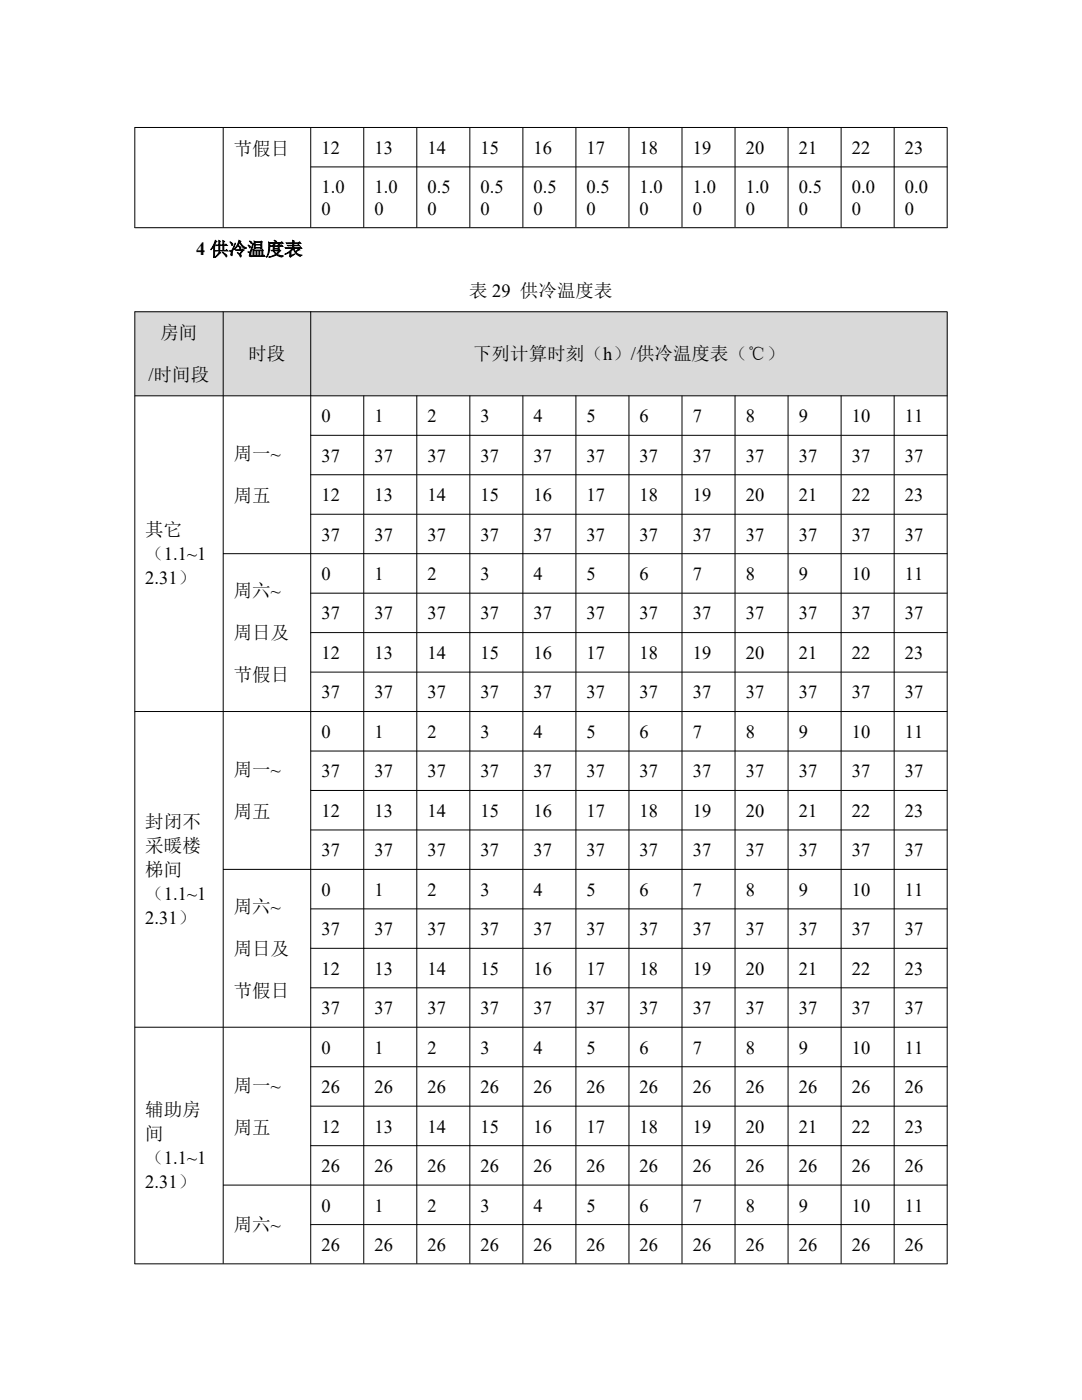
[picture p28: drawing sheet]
<svg xmlns="http://www.w3.org/2000/svg" width="216mm" height="279mm" viewBox="0 0 216 279" stroke-linecap="round" stroke-linejoin="round" font-family="sans-serif">
<defs><g id="words">
<g font-size="3.7">
<text x="46.7" y="31">节假日</text>
<text x="64.1" y="30.7">12</text>
<text x="74.7" y="30.7">13</text>
<text x="85.3" y="30.7">14</text>
<text x="95.9" y="30.7">15</text>
<text x="106.5" y="30.7">16</text>
<text x="117.1" y="30.7">17</text>
<text x="127.6" y="30.7">18</text>
<text x="138.2" y="30.7">19</text>
<text x="148.8" y="30.7">20</text>
<text x="159.4" y="30.7">21</text>
<text x="170" y="30.7">22</text>
<text x="180.6" y="30.7">23</text>
<text x="64.1" y="38.6">1.0</text>
<text x="74.7" y="38.6">1.0</text>
<text x="85.3" y="38.6">0.5</text>
<text x="95.9" y="38.6">0.5</text>
<text x="106.5" y="38.6">0.5</text>
<text x="117.1" y="38.6">0.5</text>
<text x="127.6" y="38.6">1.0</text>
<text x="138.2" y="38.6">1.0</text>
<text x="148.8" y="38.6">1.0</text>
<text x="159.4" y="38.6">0.5</text>
<text x="170" y="38.6">0.0</text>
<text x="180.6" y="38.6">0.0</text>
<text x="64.1" y="42.8">0</text>
<text x="74.7" y="42.8">0</text>
<text x="85.3" y="42.8">0</text>
<text x="95.9" y="42.8">0</text>
<text x="106.5" y="42.8">0</text>
<text x="117.1" y="42.8">0</text>
<text x="127.6" y="42.8">0</text>
<text x="138.2" y="42.8">0</text>
<text x="148.8" y="42.8">0</text>
<text x="159.4" y="42.8">0</text>
<text x="170" y="42.8">0</text>
<text x="180.6" y="42.8">0</text>
<text x="39.2" y="51">4 供冷温度表</text>
<text x="93.6" y="59.3">表 29 供冷温度表</text>
<text x="32" y="67.8">房间</text>
<text x="49.6" y="71.9">时段</text>
<text x="94.4" y="71.9">下列计算时刻（h）/供冷温度表（℃）</text>
<text x="29.6" y="76.1">/时间段</text>
<text x="64.1" y="84.3">0</text>
<text x="74.7" y="84.3">1</text>
<text x="85.3" y="84.3">2</text>
<text x="95.9" y="84.3">3</text>
<text x="106.5" y="84.3">4</text>
<text x="117.1" y="84.3">5</text>
<text x="127.6" y="84.3">6</text>
<text x="138.2" y="84.3">7</text>
<text x="148.8" y="84.3">8</text>
<text x="159.4" y="84.3">9</text>
<text x="170" y="84.3">10</text>
<text x="180.6" y="84.3">11</text>
<text x="46.7" y="91.9">周一~</text>
<text x="64.1" y="92.1">37</text>
<text x="74.7" y="92.1">37</text>
<text x="85.3" y="92.1">37</text>
<text x="95.9" y="92.1">37</text>
<text x="106.5" y="92.1">37</text>
<text x="117.1" y="92.1">37</text>
<text x="127.6" y="92.1">37</text>
<text x="138.2" y="92.1">37</text>
<text x="148.8" y="92.1">37</text>
<text x="159.4" y="92.1">37</text>
<text x="170" y="92.1">37</text>
<text x="180.6" y="92.1">37</text>
<text x="46.7" y="100.2">周五</text>
<text x="64.1" y="100">12</text>
<text x="74.7" y="100">13</text>
<text x="85.3" y="100">14</text>
<text x="95.9" y="100">15</text>
<text x="106.5" y="100">16</text>
<text x="117.1" y="100">17</text>
<text x="127.6" y="100">18</text>
<text x="138.2" y="100">19</text>
<text x="148.8" y="100">20</text>
<text x="159.4" y="100">21</text>
<text x="170" y="100">22</text>
<text x="180.6" y="100">23</text>
<text x="29" y="107">其它</text>
<text x="64.1" y="107.9">37</text>
<text x="74.7" y="107.9">37</text>
<text x="85.3" y="107.9">37</text>
<text x="95.9" y="107.9">37</text>
<text x="106.5" y="107.9">37</text>
<text x="117.1" y="107.9">37</text>
<text x="127.6" y="107.9">37</text>
<text x="138.2" y="107.9">37</text>
<text x="148.8" y="107.9">37</text>
<text x="159.4" y="107.9">37</text>
<text x="170" y="107.9">37</text>
<text x="180.6" y="107.9">37</text>
<text x="29" y="111.8">（1.1~1</text>
<text x="29" y="116.6">2.31）</text>
<text x="46.7" y="119.2">周六~</text>
<text x="64.1" y="115.8">0</text>
<text x="74.7" y="115.8">1</text>
<text x="85.3" y="115.8">2</text>
<text x="95.9" y="115.8">3</text>
<text x="106.5" y="115.8">4</text>
<text x="117.1" y="115.8">5</text>
<text x="127.6" y="115.8">6</text>
<text x="138.2" y="115.8">7</text>
<text x="148.8" y="115.8">8</text>
<text x="159.4" y="115.8">9</text>
<text x="170" y="115.8">10</text>
<text x="180.6" y="115.8">11</text>
<text x="64.1" y="123.6">37</text>
<text x="74.7" y="123.6">37</text>
<text x="85.3" y="123.6">37</text>
<text x="95.9" y="123.6">37</text>
<text x="106.5" y="123.6">37</text>
<text x="117.1" y="123.6">37</text>
<text x="127.6" y="123.6">37</text>
<text x="138.2" y="123.6">37</text>
<text x="148.8" y="123.6">37</text>
<text x="159.4" y="123.6">37</text>
<text x="170" y="123.6">37</text>
<text x="180.6" y="123.6">37</text>
<text x="46.7" y="127.5">周日及</text>
<text x="64.1" y="131.5">12</text>
<text x="74.7" y="131.5">13</text>
<text x="85.3" y="131.5">14</text>
<text x="95.9" y="131.5">15</text>
<text x="106.5" y="131.5">16</text>
<text x="117.1" y="131.5">17</text>
<text x="127.6" y="131.5">18</text>
<text x="138.2" y="131.5">19</text>
<text x="148.8" y="131.5">20</text>
<text x="159.4" y="131.5">21</text>
<text x="170" y="131.5">22</text>
<text x="180.6" y="131.5">23</text>
<text x="46.7" y="135.9">节假日</text>
<text x="64.1" y="139.4">37</text>
<text x="74.7" y="139.4">37</text>
<text x="85.3" y="139.4">37</text>
<text x="95.9" y="139.4">37</text>
<text x="106.5" y="139.4">37</text>
<text x="117.1" y="139.4">37</text>
<text x="127.6" y="139.4">37</text>
<text x="138.2" y="139.4">37</text>
<text x="148.8" y="139.4">37</text>
<text x="159.4" y="139.4">37</text>
<text x="170" y="139.4">37</text>
<text x="180.6" y="139.4">37</text>
<text x="64.1" y="147.3">0</text>
<text x="74.7" y="147.3">1</text>
<text x="85.3" y="147.3">2</text>
<text x="95.9" y="147.3">3</text>
<text x="106.5" y="147.3">4</text>
<text x="117.1" y="147.3">5</text>
<text x="127.6" y="147.3">6</text>
<text x="138.2" y="147.3">7</text>
<text x="148.8" y="147.3">8</text>
<text x="159.4" y="147.3">9</text>
<text x="170" y="147.3">10</text>
<text x="180.6" y="147.3">11</text>
<text x="46.7" y="154.9">周一~</text>
<text x="64.1" y="155.1">37</text>
<text x="74.7" y="155.1">37</text>
<text x="85.3" y="155.1">37</text>
<text x="95.9" y="155.1">37</text>
<text x="106.5" y="155.1">37</text>
<text x="117.1" y="155.1">37</text>
<text x="127.6" y="155.1">37</text>
<text x="138.2" y="155.1">37</text>
<text x="148.8" y="155.1">37</text>
<text x="159.4" y="155.1">37</text>
<text x="170" y="155.1">37</text>
<text x="180.6" y="155.1">37</text>
<text x="29" y="165.2">封闭不</text>
<text x="46.7" y="163.2">周五</text>
<text x="64.1" y="163">12</text>
<text x="74.7" y="163">13</text>
<text x="85.3" y="163">14</text>
<text x="95.9" y="163">15</text>
<text x="106.5" y="163">16</text>
<text x="117.1" y="163">17</text>
<text x="127.6" y="163">18</text>
<text x="138.2" y="163">19</text>
<text x="148.8" y="163">20</text>
<text x="159.4" y="163">21</text>
<text x="170" y="163">22</text>
<text x="180.6" y="163">23</text>
<text x="29" y="170">采暖楼</text>
<text x="64.1" y="170.9">37</text>
<text x="74.7" y="170.9">37</text>
<text x="85.3" y="170.9">37</text>
<text x="95.9" y="170.9">37</text>
<text x="106.5" y="170.9">37</text>
<text x="117.1" y="170.9">37</text>
<text x="127.6" y="170.9">37</text>
<text x="138.2" y="170.9">37</text>
<text x="148.8" y="170.9">37</text>
<text x="159.4" y="170.9">37</text>
<text x="170" y="170.9">37</text>
<text x="180.6" y="170.9">37</text>
<text x="29" y="174.8">梯间</text>
<text x="29" y="179.6">（1.1~1</text>
<text x="64.1" y="178.7">0</text>
<text x="74.7" y="178.7">1</text>
<text x="85.3" y="178.7">2</text>
<text x="95.9" y="178.7">3</text>
<text x="106.5" y="178.7">4</text>
<text x="117.1" y="178.7">5</text>
<text x="127.6" y="178.7">6</text>
<text x="138.2" y="178.7">7</text>
<text x="148.8" y="178.7">8</text>
<text x="159.4" y="178.7">9</text>
<text x="170" y="178.7">10</text>
<text x="180.6" y="178.7">11</text>
<text x="29" y="184.4">2.31）</text>
<text x="46.7" y="182.2">周六~</text>
<text x="46.7" y="190.6">周日及</text>
<text x="64.1" y="186.6">37</text>
<text x="74.7" y="186.6">37</text>
<text x="85.3" y="186.6">37</text>
<text x="95.9" y="186.6">37</text>
<text x="106.5" y="186.6">37</text>
<text x="117.1" y="186.6">37</text>
<text x="127.6" y="186.6">37</text>
<text x="138.2" y="186.6">37</text>
<text x="148.8" y="186.6">37</text>
<text x="159.4" y="186.6">37</text>
<text x="170" y="186.6">37</text>
<text x="180.6" y="186.6">37</text>
<text x="64.1" y="194.5">12</text>
<text x="74.7" y="194.5">13</text>
<text x="85.3" y="194.5">14</text>
<text x="95.9" y="194.5">15</text>
<text x="106.5" y="194.5">16</text>
<text x="117.1" y="194.5">17</text>
<text x="127.6" y="194.5">18</text>
<text x="138.2" y="194.5">19</text>
<text x="148.8" y="194.5">20</text>
<text x="159.4" y="194.5">21</text>
<text x="170" y="194.5">22</text>
<text x="180.6" y="194.5">23</text>
<text x="46.7" y="198.9">节假日</text>
<text x="64.1" y="202.4">37</text>
<text x="74.7" y="202.4">37</text>
<text x="85.3" y="202.4">37</text>
<text x="95.9" y="202.4">37</text>
<text x="106.5" y="202.4">37</text>
<text x="117.1" y="202.4">37</text>
<text x="127.6" y="202.4">37</text>
<text x="138.2" y="202.4">37</text>
<text x="148.8" y="202.4">37</text>
<text x="159.4" y="202.4">37</text>
<text x="170" y="202.4">37</text>
<text x="180.6" y="202.4">37</text>
<text x="64.1" y="210.3">0</text>
<text x="74.7" y="210.3">1</text>
<text x="85.3" y="210.3">2</text>
<text x="95.9" y="210.3">3</text>
<text x="106.5" y="210.3">4</text>
<text x="117.1" y="210.3">5</text>
<text x="127.6" y="210.3">6</text>
<text x="138.2" y="210.3">7</text>
<text x="148.8" y="210.3">8</text>
<text x="159.4" y="210.3">9</text>
<text x="170" y="210.3">10</text>
<text x="180.6" y="210.3">11</text>
<text x="46.7" y="217.9">周一~</text>
<text x="64.1" y="218.1">26</text>
<text x="74.7" y="218.1">26</text>
<text x="85.3" y="218.1">26</text>
<text x="95.9" y="218.1">26</text>
<text x="106.5" y="218.1">26</text>
<text x="117.1" y="218.1">26</text>
<text x="127.6" y="218.1">26</text>
<text x="138.2" y="218.1">26</text>
<text x="148.8" y="218.1">26</text>
<text x="159.4" y="218.1">26</text>
<text x="170" y="218.1">26</text>
<text x="180.6" y="218.1">26</text>
<text x="29" y="222.7">辅助房</text>
<text x="29" y="227.5">间</text>
<text x="46.7" y="226.2">周五</text>
<text x="64.1" y="226">12</text>
<text x="74.7" y="226">13</text>
<text x="85.3" y="226">14</text>
<text x="95.9" y="226">15</text>
<text x="106.5" y="226">16</text>
<text x="117.1" y="226">17</text>
<text x="127.6" y="226">18</text>
<text x="138.2" y="226">19</text>
<text x="148.8" y="226">20</text>
<text x="159.4" y="226">21</text>
<text x="170" y="226">22</text>
<text x="180.6" y="226">23</text>
<text x="29" y="232.3">（1.1~1</text>
<text x="64.1" y="233.9">26</text>
<text x="74.7" y="233.9">26</text>
<text x="85.3" y="233.9">26</text>
<text x="95.9" y="233.9">26</text>
<text x="106.5" y="233.9">26</text>
<text x="117.1" y="233.9">26</text>
<text x="127.6" y="233.9">26</text>
<text x="138.2" y="233.9">26</text>
<text x="148.8" y="233.9">26</text>
<text x="159.4" y="233.9">26</text>
<text x="170" y="233.9">26</text>
<text x="180.6" y="233.9">26</text>
<text x="29" y="237.2">2.31）</text>
<text x="46.7" y="245.7">周六~</text>
<text x="64.1" y="241.8">0</text>
<text x="74.7" y="241.8">1</text>
<text x="85.3" y="241.8">2</text>
<text x="95.9" y="241.8">3</text>
<text x="106.5" y="241.8">4</text>
<text x="117.1" y="241.8">5</text>
<text x="127.6" y="241.8">6</text>
<text x="138.2" y="241.8">7</text>
<text x="148.8" y="241.8">8</text>
<text x="159.4" y="241.8">9</text>
<text x="170" y="241.8">10</text>
<text x="180.6" y="241.8">11</text>
<text x="64.1" y="249.7">26</text>
<text x="74.7" y="249.7">26</text>
<text x="85.3" y="249.7">26</text>
<text x="95.9" y="249.7">26</text>
<text x="106.5" y="249.7">26</text>
<text x="117.1" y="249.7">26</text>
<text x="127.6" y="249.7">26</text>
<text x="138.2" y="249.7">26</text>
<text x="148.8" y="249.7">26</text>
<text x="159.4" y="249.7">26</text>
<text x="170" y="249.7">26</text>
<text x="180.6" y="249.7">26</text>
</g>
</g></defs>
<g fill="none" stroke="#000" stroke-width=".2">
<path d="M26.9 25.4h162.1M26.9 25.4v20.1M44.5 25.4v20M62 33.3h127M62 25.4v20M72.6 25.4v20M83.2 25.4v20M93.8 25.4v20M104.3 25.4v20M114.9 25.4v20M125.5 25.4v20M136.1 25.4v20"/>
<path d="M146.7 25.4v20M157.3 25.4v20M167.8 25.4v20M178.4 25.4v20M189 25.5v20M26.9 45.4h162.1"/>
</g>
<g fill="#d9d9d9">
<path d="M26.9 62.2h17.7v16.8h-17.7z" fill-rule="evenodd"/>
<path d="M44.5 62.2h17.5v16.8h-17.5z" fill-rule="evenodd"/>
<path d="M62 62.2h127v16.8h-127z" fill-rule="evenodd"/>
</g>
<g fill="none" stroke="#000" stroke-width=".2">
<path d="M26.9 62.2h162.1M26.9 79h162.1M26.9 62.2v190.1M44.5 62.2v190M62 62.2v190M72.6 79v173.2M83.2 79v173.2M93.8 79v173.2M104.3 79v173.2M114.9 79v173.2M125.5 79v173.2M136.1 79v173.2"/>
<path d="M146.7 79v173.2M157.3 79v173.2M167.8 79v173.2M178.4 79v173.2M189 62.3v190M62 86.9h127M62 94.7h127M44.5 110.5h144.5M62 102.6h127M62 118.4h127M62 126.2h127M62 134.1h127"/>
<path d="M26.9 142h162.1M62 149.9h127M62 157.8h127M44.5 173.5h144.5M62 165.6h127M62 181.4h127M62 189.3h127M62 197.1h127M26.9 205h162.1M62 212.9h127M44.5 236.5h144.5M62 220.8h127"/>
<path d="M62 228.6h127M26.9 252.2h162.1M62 244.4h127"/>
</g>
<use href="#words"/>
</svg>
